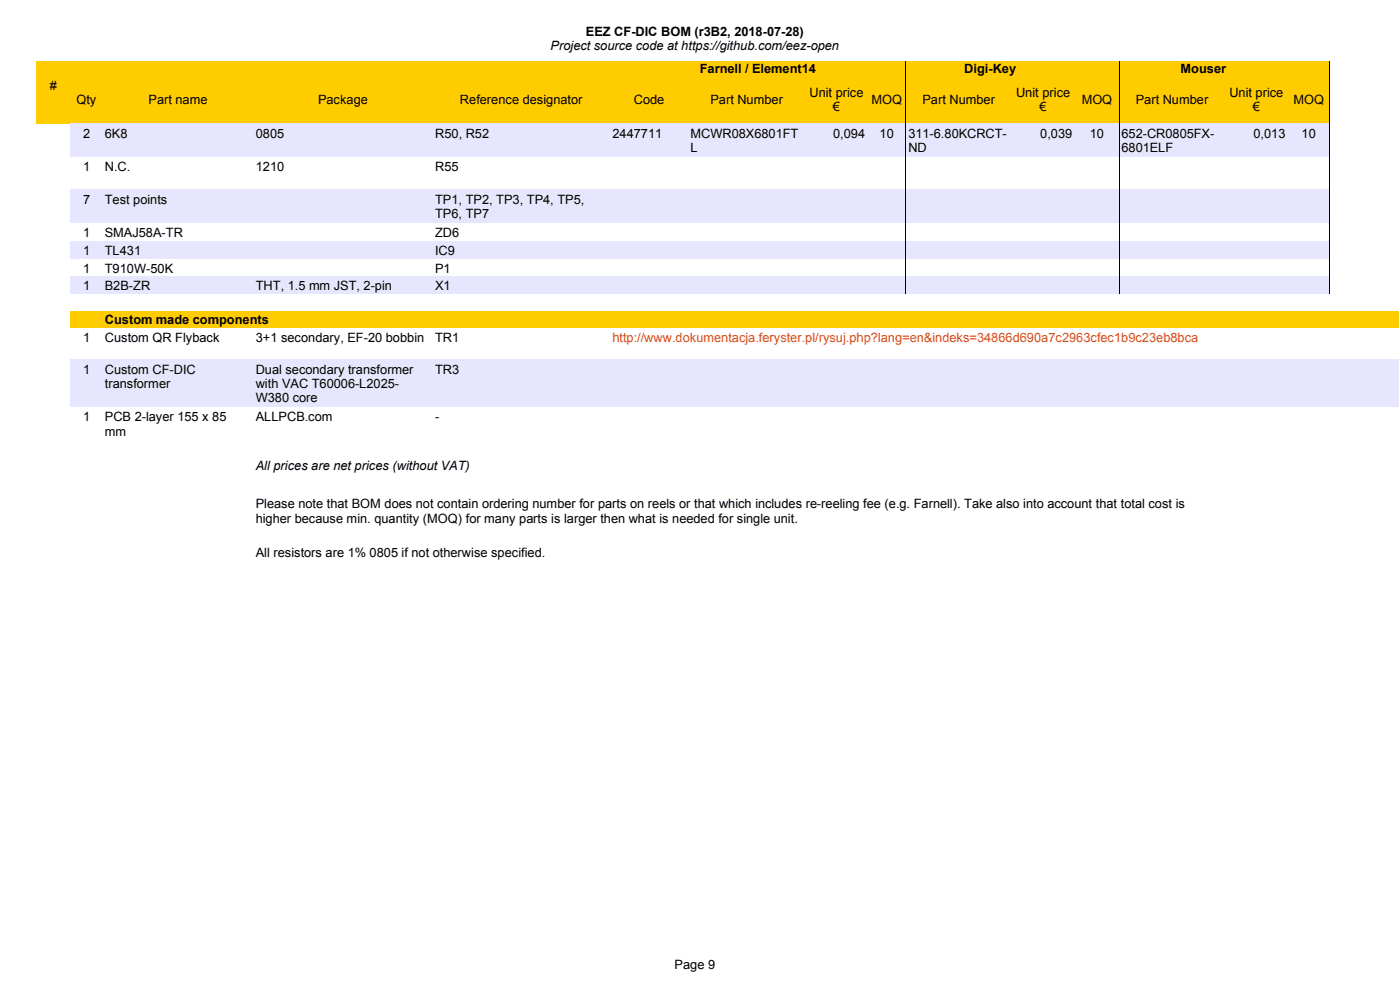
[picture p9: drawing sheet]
<svg xmlns="http://www.w3.org/2000/svg" width="297mm" height="210mm" viewBox="0 0 297 210" stroke-linecap="round" stroke-linejoin="round" font-family="sans-serif">
<defs><g id="words">
<g font-size="2.7">
<text x="116.8" y="10.6">Project source code at https://github.com/eez-open</text>
<text x="124.2" y="7.6">EEZ CF-DIC BOM (r3B2, 2018-07-28)</text>
<text x="148.4" y="15.4">Farnell / Element14</text>
<text x="204.5" y="15.4">Digi-Key</text>
<text x="250.4" y="15.4">Mouser</text>
<text x="10.5" y="19">#</text>
<text x="16.2" y="22.1">Qty</text>
<text x="31.5" y="22.1">Part name</text>
<text x="67.5" y="22.1">Package</text>
<text x="97.5" y="22.1">Reference designator</text>
<text x="134.4" y="22.1">Code</text>
<text x="150.7" y="22.1">Part Number</text>
<text x="171.7" y="20.5">Unit price</text>
<text x="176.6" y="23.6">€</text>
<text x="184.8" y="22.1">MOQ</text>
<text x="195.7" y="22.1">Part Number</text>
<text x="215.5" y="20.5">Unit price</text>
<text x="220.5" y="23.6">€</text>
<text x="229.4" y="22.1">MOQ</text>
<text x="240.9" y="22.1">Part Number</text>
<text x="260.7" y="20.5">Unit price</text>
<text x="265.7" y="23.6">€</text>
<text x="274.3" y="22.1">MOQ</text>
<text x="17.6" y="29.1">2</text>
<text x="22.2" y="29.1">6K8</text>
<text x="54.3" y="29.1">0805</text>
<text x="92.3" y="29.1">R50, R52</text>
<text x="129.9" y="29.1">2447711</text>
<text x="146.5" y="29.1">MCWR08X6801FT</text>
<text x="176.7" y="29.1">0,094</text>
<text x="186.5" y="29.1">10</text>
<text x="192.7" y="29.1">311-6.80KCRCT-</text>
<text x="220.6" y="29.1">0,039</text>
<text x="231.1" y="29.1">10</text>
<text x="237.8" y="29.1">652-CR0805FX-</text>
<text x="265.9" y="29.1">0,013</text>
<text x="276" y="29.1">10</text>
<text x="146.5" y="32.2">L</text>
<text x="192.7" y="32.2">ND</text>
<text x="237.8" y="32.2">6801ELF</text>
<text x="17.6" y="36.2">1</text>
<text x="22.2" y="36.2">N.C.</text>
<text x="54.3" y="36.2">1210</text>
<text x="92.3" y="36.2">R55</text>
<text x="17.6" y="43.2">7</text>
<text x="22.2" y="43.2">Test points</text>
<text x="92.3" y="43.2">TP1, TP2, TP3, TP4, TP5,</text>
<text x="92.3" y="46.3">TP6, TP7</text>
<text x="17.6" y="50.2">1</text>
<text x="22.2" y="50.2">SMAJ58A-TR</text>
<text x="92.3" y="50.2">ZD6</text>
<text x="17.6" y="54.1">1</text>
<text x="17.6" y="57.8">1</text>
<text x="22.2" y="54.1">TL431</text>
<text x="22.2" y="57.8">T910W-50K</text>
<text x="92.3" y="54.1">IC9</text>
<text x="92.3" y="57.8">P1</text>
<text x="17.6" y="61.5">1</text>
<text x="22.2" y="61.5">B2B-ZR</text>
<text x="54.3" y="61.5">THT, 1.5 mm JST, 2-pin</text>
<text x="92.3" y="61.5">X1</text>
<text x="22.2" y="68.7">Custom made components</text>
<text x="17.6" y="72.5">1</text>
<text x="22.2" y="72.5">Custom QR Flyback</text>
<text x="54.3" y="72.5">3+1 secondary, EF-20 bobbin</text>
<text x="92.3" y="72.5">TR1</text>
<text x="17.6" y="79.2">1</text>
<text x="22.2" y="79.2">Custom CF-DIC</text>
<text x="22.2" y="82.2">transformer</text>
<text x="54.3" y="79.2">Dual secondary transformer</text>
<text x="54.3" y="82.2">with VAC T60006-L2025-</text>
<text x="92.3" y="79.2">TR3</text>
<text x="17.6" y="89.3">1</text>
<text x="22.3" y="89.3">PCB 2-layer 155 x 85</text>
<text x="54.3" y="89.3">ALLPCB.com</text>
<text x="54.3" y="85.3">W380 core</text>
<text x="92.3" y="89.3">-</text>
<text x="22.3" y="92.4">mm</text>
<text x="54.3" y="99.5">All prices are net prices (without VAT)</text>
<text x="54.3" y="107.7">Please note that BOM does not contain ordering number for parts on reels or that which includes re-reeling fee (e.g. Farnell). Take also into account that total cost is</text>
<text x="54.3" y="110.8">higher because min. quantity (MOQ) for many parts is larger then what is needed for single unit.</text>
<text x="54.3" y="118">All resistors are 1% 0805 if not otherwise specified.</text>
<text x="143.1" y="205.3">Page 9</text>
</g>
<text font-size="2.7" fill="#dd4814" x="129.9" y="72.5">http://www.dokumentacja.feryster.pl/rysuj.php?lang=en&amp;indeks=34866d690a7c2963cfec1b9c23eb8bca</text>
</g></defs>
<path d="M7.6 12.9h274.3v13.2h-274.3z" fill-rule="evenodd" fill="#fc0"/>
<path d="M192.1 12.9v13.3M237.4 12.9v13.3M282 12.9v13.3" fill="none" stroke="#000" stroke-width=".21"/>
<g fill="#e6e6ff">
<path d="M14.9 26.1h267v7.1h-267z" fill-rule="evenodd"/>
<path d="M14.9 40.2h267v7h-267z" fill-rule="evenodd"/>
<path d="M14.9 51.2h267v3.7h-267z" fill-rule="evenodd"/>
<path d="M14.9 58.6h267v3.7h-267z" fill-rule="evenodd"/>
</g>
<path d="M14.9 65.9h281.7v3.6h-281.7z" fill-rule="evenodd" fill="#fc0"/>
<path d="M14.9 76.2h281.7v10.1h-281.7z" fill-rule="evenodd" fill="#e6e6ff"/>
<path d="M192.1 26.2v36.1M237.4 26.2v36.1M282 26.2v36.1" fill="none" stroke="#000" stroke-width=".21"/>
<use href="#words"/>
</svg>
